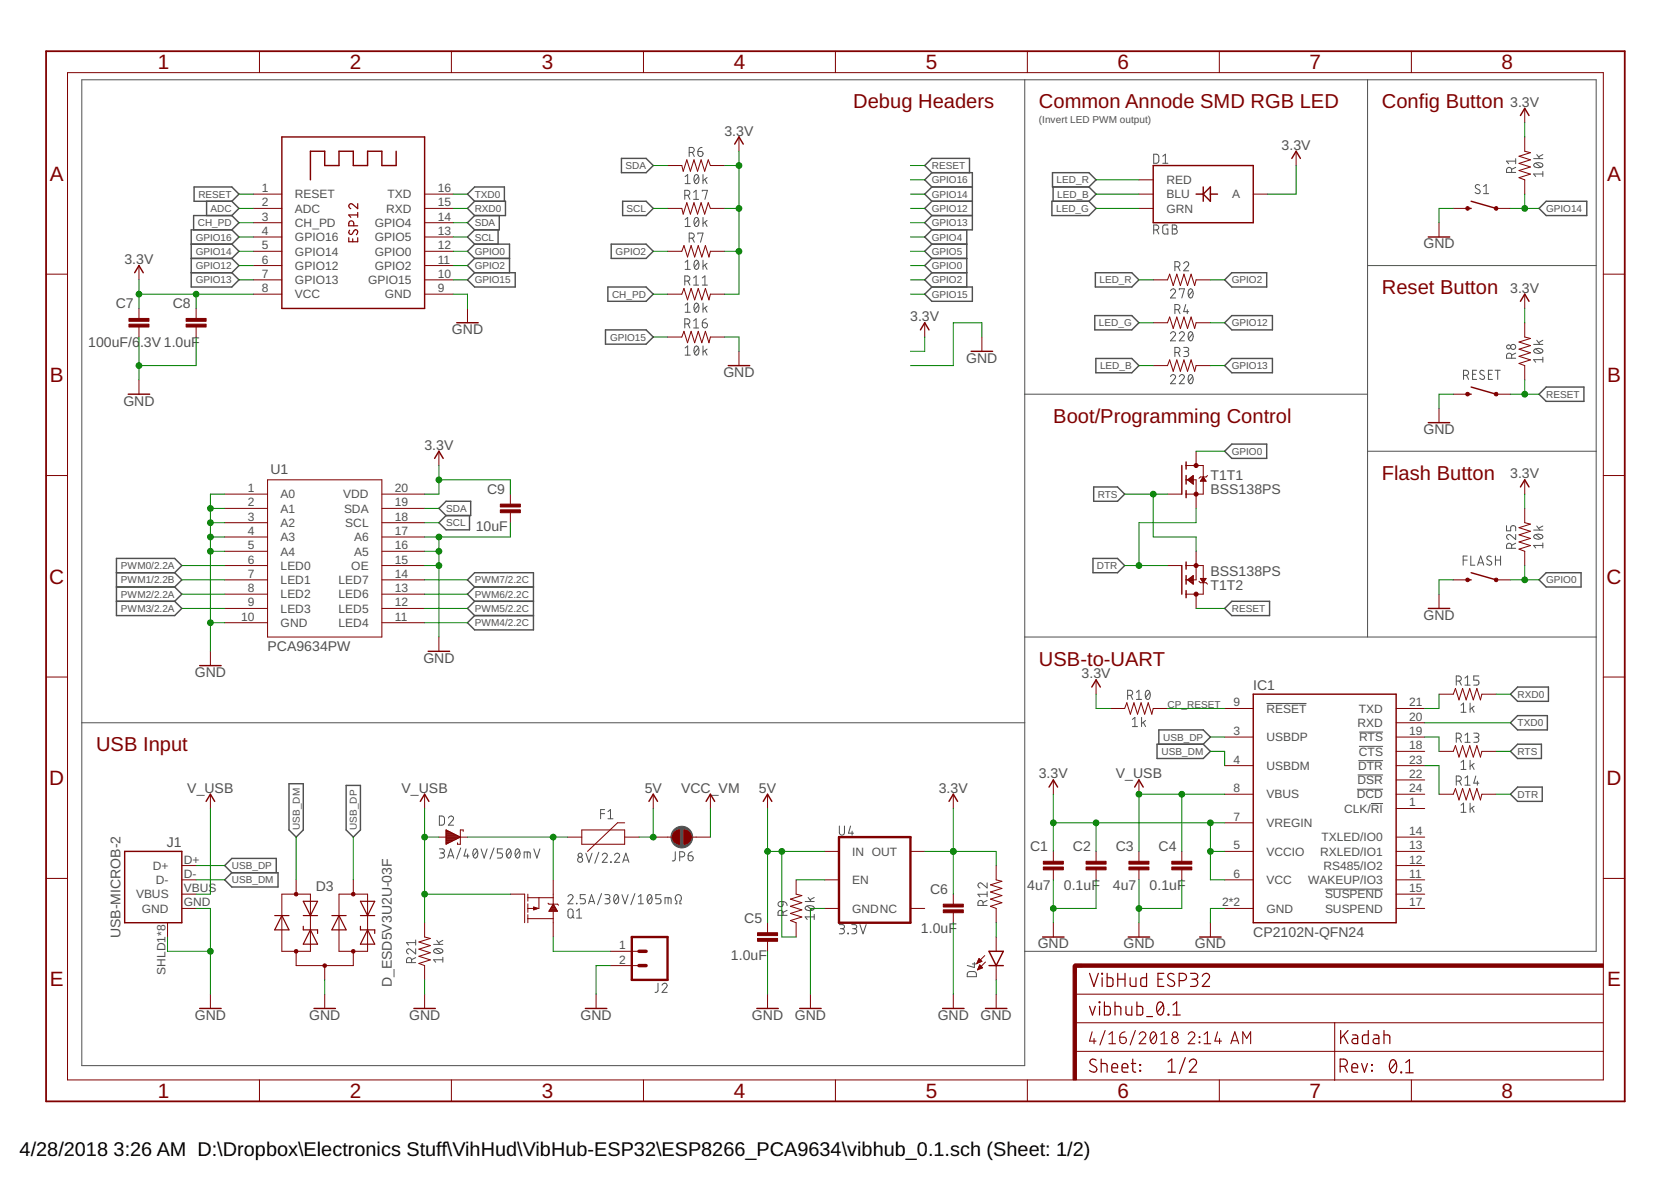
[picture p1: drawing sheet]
<svg xmlns="http://www.w3.org/2000/svg" width="297mm" height="210mm" viewBox="0 0 297 210" stroke-linecap="round" stroke-linejoin="round" font-family="sans-serif">
<defs><g id="words">
<g font-size="3.7" fill="#800000">
<text x="28" y="12.3">1</text>
<text x="62.2" y="12.3">2</text>
<text x="96.3" y="12.3">3</text>
<text x="130.4" y="12.3">4</text>
<text x="164.5" y="12.3">5</text>
<text x="198.7" y="12.3">6</text>
<text x="232.8" y="12.3">7</text>
<text x="266.9" y="12.3">8</text>
<text x="8.9" y="32.1">A</text>
<text x="285.7" y="32.1">A</text>
<text x="8.9" y="67.9">B</text>
<text x="285.7" y="67.9">B</text>
<text x="8.8" y="103.7">C</text>
<text x="285.6" y="103.7">C</text>
<text x="8.8" y="139.5">D</text>
<text x="285.6" y="139.5">D</text>
<text x="8.9" y="175.3">E</text>
<text x="285.7" y="175.3">E</text>
<text x="28" y="195.1">1</text>
<text x="62.2" y="195.1">2</text>
<text x="96.3" y="195.1">3</text>
<text x="130.4" y="195.1">4</text>
<text x="164.5" y="195.1">5</text>
<text x="198.7" y="195.1">6</text>
<text x="232.8" y="195.1">7</text>
<text x="266.9" y="195.1">8</text>
</g>
<g font-size="3.6" fill="#800000">
<text x="151.7" y="19.3">Debug Headers</text>
<text x="184.7" y="19.3">Common Annode SMD RGB LED</text>
<text x="245.6" y="19.3">Config Button</text>
<text x="245.6" y="52.3">Reset Button</text>
<text x="187.2" y="75.1">Boot/Programming Control</text>
<text x="245.6" y="85.3">Flash Button</text>
<text x="184.7" y="118.3">USB-to-UART</text>
<text x="17.1" y="133.5">USB Input</text>
</g>
<g font-size="3.5">
<text x="3.5" y="205.4">4/28/2018</text>
<text x="20.2" y="205.4">3:26 AM D:\Dropbox\Electronics Stuff\VihHud\VibHub-ESP32\ESP8266_PCA9634\vibhub_0.1.sch (Sheet: 1/2)</text>
</g>
<g font-size="2.5" fill="#505050">
<text x="268.5" y="19">3.3V</text>
<text x="128.8" y="24.1">3.3V</text>
<text x="227.8" y="26.6">3.3V</text>
<text x="22.1" y="46.9">3.3V</text>
<text x="253" y="44.2">GND</text>
<text x="268.5" y="52">3.3V</text>
<text x="20.6" y="54.8">C7</text>
<text x="30.7" y="54.8">C8</text>
<text x="80.3" y="59.4">GND</text>
<text x="161.8" y="57.1">3.3V</text>
<text x="15.7" y="61.7">100uF/6</text>
<text x="24.9" y="61.7">.3V 1.0uF</text>
<text x="171.8" y="64.5">GND</text>
<text x="128.6" y="67">GND</text>
<text x="21.9" y="72.1">GND</text>
<text x="253" y="77.2">GND</text>
<text x="75.4" y="80">3.3V</text>
<text x="48.1" y="84.3">U1</text>
<text x="86.6" y="87.8">C9</text>
<text x="215.2" y="87.8">BSS138PS</text>
<text x="215.2" y="85.3">T1T1</text>
<text x="268.5" y="85">3.3V</text>
<text x="84.6" y="94.4">10uF</text>
<text x="215.2" y="102.3">BSS138PS</text>
<text x="215.2" y="104.8">T1T2</text>
<text x="253" y="110.2">GND</text>
<text x="47.6" y="115.8">PCA9634PW</text>
<text x="75.3" y="117.8">GND</text>
<text x="34.6" y="120.3">GND</text>
<text x="192.3" y="120.6">3.3V</text>
<text x="222.8" y="122.6">IC1</text>
<text x="33.3" y="140.9">V_USB</text>
<text x="71.4" y="140.9">V_USB</text>
<text x="114.6" y="140.9">5V</text>
<text x="121.1" y="140.9">VCC_VM</text>
<text x="134.9" y="140.9">5V</text>
<text x="166.9" y="140.9">3.3V</text>
<text x="184.6" y="138.4">3.3V</text>
<text x="198.4" y="138.4">V_USB</text>
<text x="29.7" y="150.5">J1</text>
<text x="183.1" y="151.3">C1</text>
<text x="190.7" y="151.3">C2</text>
<text x="198.3" y="151.3">C3</text>
<text x="206" y="151.3">C4</text>
<text x="56.1" y="158.4">D3</text>
<text x="165.3" y="158.9">C6</text>
<text x="182.6" y="158.2">4u7</text>
<text x="189.1" y="158.2">0.1uF</text>
<text x="197.8" y="158.2">4u7</text>
<text x="204.4" y="158.2">0.1uF</text>
<text x="21.4" y="166.7" transform="rotate(-90 21.4 166.7)">USB-MICROB-2</text>
<text x="132.3" y="164">C5</text>
<text x="163.7" y="165.8">1.0uF</text>
<text x="222.8" y="166.5">CP2102N-QFN24</text>
<text x="129.9" y="170.6">1.0uF</text>
<text x="184.5" y="168.6">GND</text>
<text x="199.7" y="168.6">GND</text>
<text x="212.4" y="168.6">GND</text>
<text x="69.6" y="175.5" transform="rotate(-90 69.6 175.5)">D_ESD5V3U2U-03F</text>
<text x="34.6" y="181.3">GND</text>
<text x="54.9" y="181.3">GND</text>
<text x="72.7" y="181.3">GND</text>
<text x="103.2" y="181.3">GND</text>
<text x="133.7" y="181.3">GND</text>
<text x="141.3" y="181.3">GND</text>
<text x="166.7" y="181.3">GND</text>
<text x="174.3" y="181.3">GND</text>
</g>
<g font-size="2.1" fill="#505050">
<text x="46.6" y="34.1">1</text>
<text x="52.4" y="35.3">RESET</text>
<text x="68.9" y="35.3">TXD</text>
<text x="77.8" y="34.1">16</text>
<text x="207.3" y="35.3">BLU</text>
<text x="207.3" y="32.7">RED</text>
<text x="219" y="35.3">A</text>
<text x="46.6" y="36.7">2</text>
<text x="46.6" y="39.2">3</text>
<text x="46.6" y="41.8">4</text>
<text x="52.4" y="37.8">ADC</text>
<text x="52.4" y="40.3">CH_PD</text>
<text x="66.6" y="40.3">GPIO4</text>
<text x="68.6" y="37.8">RXD</text>
<text x="77.8" y="41.8">13</text>
<text x="77.8" y="39.2">14</text>
<text x="77.8" y="36.7">15</text>
<text x="207.3" y="37.8">GRN</text>
<text x="46.6" y="44.3">5</text>
<text x="46.6" y="46.8">6</text>
<text x="52.4" y="42.9">GPIO16</text>
<text x="52.4" y="45.4">GPIO14</text>
<text x="52.4" y="48">GPIO12</text>
<text x="66.6" y="48">GPIO2</text>
<text x="66.6" y="45.4">GPIO0</text>
<text x="66.6" y="42.9">GPIO5</text>
<text x="77.8" y="46.8">11</text>
<text x="77.8" y="44.3">12</text>
<text x="46.6" y="49.4">7</text>
<text x="46.6" y="51.9">8</text>
<text x="52.4" y="50.5">GPIO13</text>
<text x="52.4" y="53">VCC</text>
<text x="65.4" y="50.5">GPIO15</text>
<text x="68.4" y="53">GND</text>
<text x="77.8" y="51.9">9</text>
<text x="77.8" y="49.4">10</text>
<text x="44" y="87.5">1</text>
<text x="49.9" y="88.6">A0</text>
<text x="61" y="88.6">VDD</text>
<text x="70.2" y="87.5">20</text>
<text x="44" y="90">2</text>
<text x="44" y="92.6">3</text>
<text x="44" y="95.1">4</text>
<text x="49.9" y="91.1">A1</text>
<text x="49.9" y="93.7">A2</text>
<text x="61.2" y="91.1">SDA</text>
<text x="61.4" y="93.7">SCL</text>
<text x="70.2" y="95.1">17</text>
<text x="70.2" y="92.6">18</text>
<text x="70.2" y="90">19</text>
<text x="44" y="97.6">5</text>
<text x="44" y="100.2">6</text>
<text x="49.9" y="96.2">A3</text>
<text x="49.9" y="98.7">A4</text>
<text x="49.9" y="101.3">LED0</text>
<text x="62.4" y="101.3">OE</text>
<text x="62.9" y="98.7">A5</text>
<text x="62.9" y="96.2">A6</text>
<text x="70.2" y="100.2">15</text>
<text x="70.2" y="97.6">16</text>
<text x="44" y="102.7">7</text>
<text x="44" y="105.2">8</text>
<text x="44" y="107.8">9</text>
<text x="49.9" y="103.8">LED1</text>
<text x="49.9" y="106.4">LED2</text>
<text x="60.2" y="106.4">LED6</text>
<text x="60.2" y="103.8">LED7</text>
<text x="70.2" y="107.8">12</text>
<text x="70.2" y="105.2">13</text>
<text x="70.2" y="102.7">14</text>
<text x="42.8" y="110.3">10</text>
<text x="49.9" y="108.9">LED3</text>
<text x="49.9" y="111.4">GND</text>
<text x="60.2" y="111.4">LED4</text>
<text x="60.2" y="108.9">LED5</text>
<text x="70.2" y="110.3">11</text>
<text x="219.3" y="125.6">9</text>
<text x="250.5" y="125.6">21</text>
<text x="219.3" y="130.6">3</text>
<text x="225.1" y="131.8">USBDP</text>
<text x="225.1" y="126.7">RESET</text>
<text x="241.3" y="129.2">RXD</text>
<text x="241.6" y="126.7">TXD</text>
<text x="241.6" y="131.8">RTS</text>
<text x="250.5" y="128.1">20</text>
<text x="250.5" y="130.6">19</text>
<text x="219.3" y="135.7">4</text>
<text x="225.1" y="136.8">USBDM</text>
<text x="241.4" y="136.8">DTR</text>
<text x="241.6" y="134.3">CTS</text>
<text x="250.5" y="133.2">18</text>
<text x="250.5" y="135.7">23</text>
<text x="219.3" y="140.8">8</text>
<text x="225.1" y="141.9">VBUS</text>
<text x="241.2" y="141.9">DCD</text>
<text x="241.3" y="139.4">DSR</text>
<text x="250.5" y="138.3">22</text>
<text x="250.5" y="140.8">24</text>
<text x="250.5" y="143.3">1</text>
<text x="219.3" y="145.9">7</text>
<text x="225.1" y="147">VREGIN</text>
<text x="234.9" y="149.5">TXLED/IO0</text>
<text x="239" y="144.5">CLK/RI</text>
<text x="250.5" y="148.4">14</text>
<text x="27.2" y="154.6">D+</text>
<text x="32.7" y="153.5">D+</text>
<text x="151.5" y="152.1">IN OUT</text>
<text x="219.3" y="151">5</text>
<text x="225.1" y="152.1">VCCIO</text>
<text x="234.7" y="152.1">RXLED/IO1</text>
<text x="235.3" y="154.6">RS485/IO2</text>
<text x="250.5" y="151">13</text>
<text x="250.5" y="153.5">12</text>
<text x="24.2" y="159.7">VBUS</text>
<text x="27.7" y="157.2">D-</text>
<text x="32.7" y="156">D-</text>
<text x="32.7" y="158.6">VBUS</text>
<text x="32.7" y="161.1">GND</text>
<text x="151.5" y="157.2">EN</text>
<text x="217.3" y="161.1">2*2</text>
<text x="219.3" y="156">6</text>
<text x="225.1" y="157.2">VCC</text>
<text x="232.5" y="157.2">WAKEUP/IO3</text>
<text x="235.5" y="159.7">SUSPEND</text>
<text x="250.5" y="156">11</text>
<text x="250.5" y="158.6">15</text>
<text x="250.5" y="161.1">17</text>
<text x="25.2" y="162.2">GND</text>
<text x="151.5" y="162.2">GNDNC</text>
<text x="225.1" y="162.2">GND</text>
<text x="235.5" y="162.2">SUSPEND</text>
<text x="29.4" y="173.3" transform="rotate(-90 29.4 173.3)">SHLD1*8</text>
<text x="110.1" y="168.7">1</text>
<text x="110.1" y="171.3">2</text>
</g>
<g font-size="1.8" fill="#505050">
<text x="184.7" y="21.8">(Invert LED PWM output)</text>
<text x="35.3" y="35.1">RESET</text>
<text x="84.4" y="35.1">TXD0</text>
<text x="111.2" y="30.1">SDA</text>
<text x="165.6" y="30.1">RESET</text>
<text x="165.6" y="32.6">GPIO16</text>
<text x="165.6" y="35.1">GPIO14</text>
<text x="187.8" y="32.6">LED_R</text>
<text x="187.9" y="35.1">LED_B</text>
<text x="35.2" y="40.2">CH_PD</text>
<text x="37.4" y="37.7">ADC</text>
<text x="84.4" y="37.7">RXD0</text>
<text x="84.4" y="40.2">SDA</text>
<text x="111.4" y="37.7">SCL</text>
<text x="165.6" y="37.7">GPIO12</text>
<text x="165.6" y="40.2">GPIO13</text>
<text x="187.7" y="37.7">LED_G</text>
<text x="274.8" y="37.7">GPIO14</text>
<text x="34.8" y="42.8">GPIO16</text>
<text x="34.8" y="45.3">GPIO14</text>
<text x="34.8" y="47.8">GPIO12</text>
<text x="84.4" y="45.3">GPIO0</text>
<text x="84.4" y="47.8">GPIO2</text>
<text x="84.4" y="42.8">SCL</text>
<text x="109.4" y="45.3">GPIO2</text>
<text x="165.6" y="42.8">GPIO4</text>
<text x="165.6" y="45.3">GPIO5</text>
<text x="165.6" y="47.8">GPIO0</text>
<text x="34.8" y="50.4">GPIO13</text>
<text x="84.4" y="50.4">GPIO15</text>
<text x="108.8" y="52.9">CH_PD</text>
<text x="165.6" y="50.4">GPIO2</text>
<text x="165.6" y="52.9">GPIO15</text>
<text x="195.4" y="50.4">LED_R</text>
<text x="219" y="50.4">GPIO2</text>
<text x="195.4" y="58">LED_G</text>
<text x="219" y="58">GPIO12</text>
<text x="108.4" y="60.5">GPIO15</text>
<text x="195.5" y="65.6">LED_B</text>
<text x="219" y="65.6">GPIO13</text>
<text x="274.8" y="70.7">RESET</text>
<text x="219" y="80.8">GPIO0</text>
<text x="195.1" y="88.5">RTS</text>
<text x="79.3" y="91">SDA</text>
<text x="79.3" y="93.5">SCL</text>
<text x="21.5" y="101.2">PWM0/2.2A</text>
<text x="195" y="101.2">DTR</text>
<text x="21.5" y="103.7">PWM1/2.2B</text>
<text x="21.5" y="106.2">PWM2/2.2A</text>
<text x="84.4" y="106.2">PWM6/2.2C</text>
<text x="84.4" y="103.7">PWM7/2.2C</text>
<text x="274.8" y="103.7">GPIO0</text>
<text x="21.5" y="108.8">PWM3/2.2A</text>
<text x="84.4" y="111.3">PWM4/2.2C</text>
<text x="84.4" y="108.8">PWM5/2.2C</text>
<text x="219" y="108.8">RESET</text>
<text x="207.5" y="125.9">CP_RESET</text>
<text x="269.8" y="124">RXD0</text>
<text x="206.8" y="131.6">USB_DP</text>
<text x="269.8" y="129.1">TXD0</text>
<text x="206.5" y="134.2">USB_DM</text>
<text x="269.8" y="134.2">RTS</text>
<text x="269.8" y="141.8">DTR</text>
<text x="53.3" y="147.5" transform="rotate(-90 53.3 147.5)">USB_DM</text>
<text x="63.4" y="147.5" transform="rotate(-90 63.4 147.5)">USB_DP</text>
<text x="41.2" y="154.5">USB_DP</text>
<text x="41.2" y="157">USB_DM</text>
</g>
</g></defs>
<g fill="none" stroke="#505050" stroke-width=".18">
<path d="M182.2 14.2v175.2h-167.7v-175.2h269.2v154.9h-101.5M243.1 14.2v99M121.7 34.7h.5a.44 .44 0 0 0 .4-.4 .44 .44 0 0 0-.4-.5h-.5v1.6M121.8 31.4l.4-.4v1.6M121.8 39l.4-.3v1.6M121.8 32.6h.9M122.3 34.7l.3 .7M122.5 27.1h.5a.44 .44 0 0 0 .4-.5 .44 .44 0 0 0-.4-.4h-.5v1.6M123.1 27.1l.3 .7M123.3 34.2l.4-.4v1.6M123.3 35.4h.9M123.5 31.1l.3-.1a.95 .95 0 0 1 0 1.6 1 1 0 0 1-.3-1.5z"/>
<path d="M123.5 38.8l.3-.1a.95 .95 0 0 1 0 1.6 1 1 0 0 1-.3-1.5zM124.1 26.9h.5a.45 .45 0 0 1 .4 .5 .45 .45 0 0 1-.5 .4 .45 .45 0 0 1-.4-.4zM124.2 31.4l-.8 .9M124.2 39l-.8 .9M124.8 26.2a.73 .73 0 0 0-.7 .7M124.8 34v-.2h1l-.5 1.6M125 31v1.6M125 38.7v1.6M125.3 31.9l.4 .7M125.3 39.5l.4 .8M125.7 31.6l-.7 .5M125.7 39.2l-.7 .5"/>
<path d="M205.1 27.4l.7 .1a1.3 1.3 0 0 1 .2 1.2l-.3 .3h-.6zM206.7 29h.9M206.7 27.8l.5-.4v1.6M207.6 40h-.7l-.2 .2v1l.2 .4h.7v-.9h-.3M208.4 40h.4a.36 .36 0 0 1 .4 .3 .36 .36 0 0 1-.4 .4 .44 .44 0 0 1 .5 .4 .44 .44 0 0 1-.5 .5h-.4zM263 32.9a.41 .41 0 0 0-.6-.1 .41 .41 0 0 0-.1 .6l.6 .3a.41 .41 0 0 1 .1 .7 .41 .41 0 0 1-.6-.1l-.2-.1M263.7 33.2l.5-.4v1.6M263.7 34.4h.9M268.7 30.6v-.4a.46 .46 0 0 0-.4-.5 .46 .46 0 0 0-.5 .5v.4h1.6M269.4 29.7l-.7 .4M269.4 28.6h-1.6l.4 .5M269.4 28.2v.9"/>
<path d="M272.6 28.2h1.7M272.8 29.1a1 1 0 0 1 1.5 .3 .97 .97 0 0 1-1.7 0zM273 29l.9 .7M273.2 27.5l.5 .7M274.3 30.9h-1.7l.4 .5M274.3 30.5v.9M274.3 27.5l-.8 .4M121.7 50h.5a.46 .46 0 0 0 .4-.5 .46 .46 0 0 0-.4-.5h-.5v1.7M121.7 57.6h.5a.46 .46 0 0 0 .4-.5 .46 .46 0 0 0-.4-.4h-.5v1.6M121.8 46.6l.4-.4v1.7M121.8 54.2l.4-.3v1.6M121.8 47.9h.9"/>
<path d="M121.8 55.5h.9M121.8 40.3h.9M122.3 50l.3 .7M122.3 57.6l.3 .7M122.5 42.3h.5a.46 .46 0 0 0 .4-.4 .46 .46 0 0 0-.4-.5h-.5v1.7M123.1 42.3l.3 .8M123.3 49.4l.4-.4v1.7M123.3 57l.4-.3v1.6M123.3 50.7h.9M123.3 58.3h.9M123.5 46.4l.3-.2a.97 .97 0 0 1 0 1.7 1 1 0 0 1-.3-1.5zM123.5 54l.3-.1a.97 .97 0 0 1 0 1.6 1.02 1.02 0 0 1-.3-1.5z"/>
<path d="M124.1 41.6v-.2h.9l-.5 1.7M124.2 46.6l-.8 .9M124.2 54.2l-.8 .9M124.8 57.4h.6a.45 .45 0 0 1 .3 .5 .45 .45 0 0 1-.4 .4 .45 .45 0 0 1-.5-.5zM124.8 50.7h1M124.8 49.4l.5-.4v1.7M125 46.2v1.7M125 53.9v1.6M125.3 47.1l.4 .8M125.3 54.7l.4 .8M125.6 56.7a.74 .74 0 0 0-.8 .7M125.7 46.8l-.7 .5"/>
<path d="M125.7 54.4l-.7 .6M205.1 40.9h.4a.44 .44 0 0 0 .5-.5 .44 .44 0 0 0-.5-.4h-.4v1.6M205.6 40.9l.4 .7M208.1 51.7a.44 .44 0 0 1 .6-.3 .44 .44 0 0 1 .1 .6l-.7 1h.9M208.1 59.3a.44 .44 0 0 1 .6-.3 .44 .44 0 0 1 .1 .7l-.7 .9h.9M208.4 40.7h.4M208.9 47.4h.4a.46 .46 0 0 0 .5-.4 .46 .46 0 0 0-.5-.5h-.4v1.6M208.9 55h.4a.46 .46 0 0 0 .5-.4 .46 .46 0 0 0-.5-.5h-.4v1.7M209.4 47.4l.4 .7M209.4 55l.4 .8M209.6 59.3a.44 .44 0 0 1 .7-.3 .44 .44 0 0 1 .1 .7l-.8 .9h.9M209.6 51.5v-.2h.9l-.4 1.7"/>
<path d="M210.4 46.9a.45 .45 0 0 1 .7-.4 .45 .45 0 0 1 .1 .7l-.8 .9h.9M210.8 54.1l-.4 1.3h.9M211.1 55v.8M211.4 51.4l.2-.1a.95 .95 0 0 1 0 1.7 1 1 0 0 1-.2-1.6zM211.4 59.1l.2-.2a.95 .95 0 0 1 0 1.7 1 1 0 0 1-.2-1.5zM212 51.7l-.7 .9M212 59.3l-.7 .9M243.1 47.2h40.6M121.8 61.8l.4-.3v1.6M121.8 63.1h.9M123.5 61.6l.3-.1a.97 .97 0 0 1 0 1.6 1.02 1.02 0 0 1-.3-1.5zM124.2 61.8l-.8 1"/>
<path d="M125 61.5v1.6M125.3 62.4l.4 .7M125.7 62l-.7 .6M182.2 70.1h60.9M208.1 66.9a.44 .44 0 0 1 .6-.3 .44 .44 0 0 1 .1 .7l-.7 .9h.9M208.9 62.7h.4a.46 .46 0 0 0 .5-.5 .46 .46 0 0 0-.5-.5h-.4v1.7M209.4 62.7l.4 .7M209.6 66.9a.44 .44 0 0 1 .7-.3 .44 .44 0 0 1 .1 .7l-.8 .9h.9M210.4 61.7h.5a.36 .36 0 0 1 .4 .4 .36 .36 0 0 1-.4 .4h-.3M210.9 62.5a.46 .46 0 0 1 .4 .4 .46 .46 0 0 1-.4 .5h-.5M211.4 66.7l.2-.1a.95 .95 0 0 1 0 1.6 1 1 0 0 1-.2-1.5zM212 66.9l-.7 .9"/>
<path d="M260.2 66.7h.4a.46 .46 0 0 0 .5-.4 .46 .46 0 0 0-.5-.5h-.4v1.6M260.7 66.7l.4 .7M261.8 66.5h.5M262.5 65.8h-.7v1.6h.7M263.8 66l-.2-.2a.38 .38 0 0 0-.5 .2 .38 .38 0 0 0 .1 .5l.5 .3a.41 .41 0 0 1 .1 .6 .41 .41 0 0 1-.6-.1l-.2-.1M264.6 66.5h.5M265.3 65.8h-.7v1.6h.7M265.8 65.8h.9M266.2 65.8v1.6M268.7 63.7v-.5a.46 .46 0 0 0-.4-.4 .46 .46 0 0 0-.5 .4v.5h1.6M269.4 62.8l-.7 .3M272.6 61.2h1.7"/>
<path d="M272.8 62.1a1 1 0 0 1 1.5 .3 .97 .97 0 0 1-1.7 0zM273 62l.9 .7M273.2 60.5l.5 .7M274.3 63.5v.9M274.3 63.9h-1.7l.4 .5M274.3 60.5l-.8 .4M243.1 80.2h40.6M260.1 99.5h.7M260.8 98.8h-.7v1.7M261.5 98.8v1.7h.7M265.1 99a.41 .41 0 0 0-.6-.1 .41 .41 0 0 0-.1 .5l.6 .4a.37 .37 0 0 1 .1 .5 .37 .37 0 0 1-.5 .1l-.3-.2M265.8 99.5h.9"/>
<path d="M265.8 98.8v1.7M266.7 98.8v1.7M267.8 93.4v.9h.7v-.5a.45 .45 0 0 1 .5-.4 .45 .45 0 0 1 .4 .4v.5M268.7 97.5v-.5a.46 .46 0 0 0-.4-.5 .46 .46 0 0 0-.5 .5v.5h1.6M269.4 95v.9l-.9-.8a.45 .45 0 0 0-.7 .2 .45 .45 0 0 0 .4 .6M269.4 96.5l-.7 .4M272.6 94.2h1.7M272.8 95.1a1.02 1.02 0 0 1 1.5 .3 .95 .95 0 0 1-1.7 0zM273 95l.9 .7M273.2 93.5l.5 .7M274.3 96.5v.9M274.3 96.9h-1.7l.4 .5"/>
<path d="M274.3 93.5l-.8 .4M182.2 113.2h101.5M262.7 100.5l.5-1.7 .6 1.7M262.8 100h.8M14.5 128.5h167.7M200.4 123.6h.5a.46 .46 0 0 0 .5-.5 .46 .46 0 0 0-.5-.4h-.5v1.6M201 123.6l.4 .7M201.3 127.9l.4-.4v1.6M201.3 129.1h.9M202 123.1l.5-.4v1.6M202 124.3h.9M202.9 127.5v1.6"/>
<path d="M203.2 128.4l.4 .7M203.6 128.1l-.7 .5M203.8 122.8l.2-.1a.97 .97 0 0 1 0 1.6 1 1 0 0 1-.2-1.5zM204.4 123.1l-.7 .9M225.1 125h7.1M241.3 137.7h4.6M241.4 135.2h4.5M241.6 132.7h4.3M241.6 130.1h4.3M258.9 121.1h.4a.46 .46 0 0 0 .5-.5 .46 .46 0 0 0-.5-.5h-.4v1.7M258.9 131.2h.4a.46 .46 0 0 0 .5-.4 .46 .46 0 0 0-.5-.5h-.4v1.6M258.9 138.8h.4a.46 .46 0 0 0 .5-.4 .46 .46 0 0 0-.5-.5h-.4v1.7"/>
<path d="M259.4 121.1l.4 .7M259.4 131.2l.4 .7M259.4 138.8l.4 .8M259.7 125.3l.5-.3v1.6M259.7 135.5l.5-.4v1.7M259.7 126.6h.9M259.7 136.8h.9M260.4 120.5l.5-.4v1.7M260.4 130.7l.5-.4v1.6M260.4 138.3l.5-.4v1.7M260.4 121.8h.9M260.4 131.9h.9"/>
<path d="M260.4 139.6h.9M261.3 125v1.6M261.3 135.1v1.7M261.6 125.8l.4 .8M261.6 136l.4 .8M262 130.3h.5a.36 .36 0 0 1 .4 .4 .36 .36 0 0 1-.4 .3h-.3M262 125.5l-.7 .6M262 135.7l-.7 .5M262.3 137.9l-.3 1.3h.9M262.4 131a.46 .46 0 0 1 .5 .5 .46 .46 0 0 1-.5 .4h-.4M262.6 138.8v.8M262.9 120.1h-.9v.8h.5a.45 .45 0 0 1 .4 .4 .45 .45 0 0 1-.4 .5h-.5"/>
<path d="M78.1 150.9h.6a.36 .36 0 0 1 .3 .3 .36 .36 0 0 1-.3 .4h-.4M78.1 145h.4a.47 .47 0 0 1 .5 .5v.7l-.1 .3-.8 .2zM78.5 151.6a.46 .46 0 0 1 .5 .5 .46 .46 0 0 1-.5 .4h-.4M79.6 152.5l.5-1.6 .6 1.6M79.7 145.4a.45 .45 0 0 1 .6-.3 .45 .45 0 0 1 .2 .7l-.8 .9h.9M79.7 152.1h.8M81.9 150.7l-.7 2M82.8 150.9l-.3 1.2h.9M83.1 151.8v.7M84.2 151l.3-.1a.97 .97 0 0 1 0 1.6 1.02 1.02 0 0 1-.3-1.5zM84.9 151.2l-.8 .9M85.5 150.9l.6 1.6 .5-1.6"/>
<path d="M87.8 150.7l-.7 2M89.3 150.9h-.9v.7h.6a.46 .46 0 0 1 .3 .5 .46 .46 0 0 1-.3 .4h-.6M90.2 151l.2-.1a.97 .97 0 0 1 0 1.6 1.02 1.02 0 0 1-.2-1.5zM90.8 151.2l-.7 .9M91.8 151l.2-.1a.95 .95 0 0 1 0 1.6 1.04 1.04 0 0 1-.2-1.5zM92.4 151.2l-.8 .9M93.2 152.5v-1.1l1 .1 .1 1M93.7 151.4v1.1M94.9 150.9l.5 1.6 .6-1.6M101 159.4a.44 .44 0 0 1 .6-.4 .44 .44 0 0 1 .1 .7l-.7 .9h.9M104.1 159h-1v.7h.6a.46 .46 0 0 1 .4 .5 .46 .46 0 0 1-.4 .4h-.6M104.1 151.6l.6 1.7 .5-1.7"/>
<path d="M106.4 151.5l-.7 1.9M106.8 144.6h.7M106.9 158.8l-.7 2M107.1 152a.44 .44 0 0 1 .6-.3 .44 .44 0 0 1 .1 .7l-.7 .9h.8M107.5 143.9h-.7v1.6M107.5 159h.6a.36 .36 0 0 1 .3 .4 .36 .36 0 0 1-.3 .3h-.4M108 159.7a.46 .46 0 0 1 .4 .5 .46 .46 0 0 1-.4 .4h-.5M108.1 144.3l.4-.4v1.6M108.1 145.5h.9M108.5 153.2l.1 .1zM109.2 152a.44 .44 0 0 1 .7-.3 .44 .44 0 0 1 .1 .7l-.8 .9h1M109.3 159.1l.2-.1a.97 .97 0 0 1 0 1.6 1 1 0 0 1-.2-1.5z"/>
<path d="M109.9 159.4l-.7 .9M110.6 159l.5 1.6 .6-1.6M110.7 153.3l.6-1.7 .5 1.7M110.8 152.9h.9M112.9 158.8l-.8 2M113.5 159.4l.4-.4v1.6M115.2 159.1l.3-.1a.97 .97 0 0 1 0 1.6 1.02 1.02 0 0 1-.3-1.5zM115.8 159.4l-.7 .9M117.5 159h-.9v.7h.5a.46 .46 0 0 1 .4 .5 .46 .46 0 0 1-.4 .4h-.5M118.8 159.6v1M120 151.4v1.4l-.2 .2h-.3M120.8 152.3h.5a.46 .46 0 0 0 .4-.5 .46 .46 0 0 0-.4-.4h-.5v1.6"/>
<path d="M122.3 152.1h.6a.45 .45 0 0 1 .3 .5 .45 .45 0 0 1-.4 .4 .45 .45 0 0 1-.5-.4zM123 151.4h-.2a.68 .68 0 0 0-.5 .7M143.7 159.5l.5 .7M144.7 159.5l-.7 .4M149.2 146.8v1.2a.46 .46 0 0 0 .5 .4 .46 .46 0 0 0 .4-.4v-1.2M151.2 146.8l-.4 1.3h.9M151.5 147.7v.7M175.5 156.9v.9l-.9-.7a.44 .44 0 0 0-.7 .1 .44 .44 0 0 0 .3 .6M175.5 158.9h-1.7l.4 .5M175.5 158.5v.9M235.5 158h10.4M241.2 140.3h4.7"/>
<path d="M243.7 142.8h2.2M259.7 143.1l.5-.4v1.7M259.7 144.4h.9M261.3 142.7v1.7M261.6 143.6l.4 .8M262 143.3l-.7 .5M73.2 171.1v-.5a.46 .46 0 0 0-.5-.4 .46 .46 0 0 0-.4 .4v.5h1.6M73.9 168.6v.9l-.9-.7a.44 .44 0 0 0-.7 .1 .44 .44 0 0 0 .3 .6M73.9 170.2l-.7 .4M73.9 167.1v.9M73.9 167.5h-1.6l.3 .5M77.1 167.9h1.6"/>
<path d="M77.2 168.8a1.04 1.04 0 0 1 1.5 .2 .95 .95 0 0 1-1.6 0zM77.4 168.7l1 .7M77.6 167.1l.6 .8M78.7 170.6h-1.6l.3 .4M78.7 170.1v.9M78.7 167.1l-.7 .4M101.1 161.7l.3-.2 .3 .2a1.33 1.33 0 0 1 .1 1.2l-.4 .3a.44 .44 0 0 1-.4-.5zM101.7 162.8l.3 .4M102.5 160.5l.1 .1zM102.5 161.9l.5-.4v1.7M102.5 163.2h.9M104.6 160.6l.6-1.6 .5 1.6"/>
<path d="M104.8 160.2h.8M113.5 160.6h.9M117 174.8l-.1 1.3-.1 .2-.4 .1M117.7 175.1a.44 .44 0 0 1 .6-.3 .44 .44 0 0 1 .1 .7l-.7 .9h.9M118.2 160.6v-1h1l.1 1M120 160.6h.3v-.4a.61 .61 0 0 1-.2-1 .61 .61 0 0 1 1 0 .61 .61 0 0 1-.2 1v.4h.2M138.4 160.4l.8-.2v.6a.45 .45 0 0 1-.7 .3 .45 .45 0 0 1-.1-.7zM139.2 162.7v-.5a.44 .44 0 0 0-.5-.4 .44 .44 0 0 0-.4 .4v.5h1.6M139.2 160.2l.2 .1a.68 .68 0 0 1 .5 .7M139.9 161.8l-.7 .4M143.1 160.2h1.6M143.2 161.2a1.02 1.02 0 0 1 1.5 .2 .93 .93 0 0 1-1.6 0z"/>
<path d="M143.5 161l.9 .8M144.7 163h-1.6l.4 .4M144.7 162.5v.9M149.2 164.3h.6a.36 .36 0 0 1 .3 .4 .36 .36 0 0 1-.3 .4h-.4M149.7 165.1a.46 .46 0 0 1 .4 .4 .46 .46 0 0 1-.4 .5h-.5M150.7 165.9l.1 .1zM151.4 164.3h.5a.36 .36 0 0 1 .4 .4 .36 .36 0 0 1-.4 .4h-.3M151.8 165.1a.46 .46 0 0 1 .5 .4 .46 .46 0 0 1-.5 .5h-.4M152.9 164.3l.5 1.7 .6-1.7M172.1 172.8l.1-.1a1.49 1.49 0 0 1 1.2 .1l.2 .8h-1.7zM172.8 171.3h.8M173.2 171.1v.9l-1.3-.4"/>
<path d="M174.8 160.9v-.4a.46 .46 0 0 0-.5-.5 .46 .46 0 0 0-.5 .5v.4h1.7M175.5 160l-.7 .4"/>
<circle cx="268.2" cy="61.7" r=".36"/>
<circle cx="269" cy="61.7" r=".45"/>
<circle cx="103.1" cy="152.8" r=".45"/>
<circle cx="103.1" cy="152" r=".36"/>
</g>
<circle cx="121.2" cy="148.8" r="1.93" fill="#505050" stroke="#505050" stroke-width=".18"/>
<g fill="none" stroke="#505050" stroke-width=".25">
<path d="M34.5 33.2h6.7l1.3 1.3-1.3 1.3h-6.7zM36.7 35.8v2.5M41.2 38.3h-6.8v2.6M41.2 35.8l1.3 1.2-1.3 1.3M41.2 38.3l1.3 1.3-1.3 1.3M84.4 35.8l-1.3-1.3 1.3-1.3h5.3v2.6M84.4 35.8h5.5v2.5h-5.5M84.4 35.8l-1.3 1.2 1.3 1.3M84.4 38.3l-1.3 1.3 1.3 1.3M88.8 38.3v2.6h-4.4M110.5 28.2h4.4l1.2 1.2-1.2 1.3h-4.4zM110.7 35.8h4.2l1.2 1.2-1.2 1.3h-4.2z"/>
<path d="M165.7 33.2h7.1M165.7 30.7h7.1v10.2h-7.1M165.7 38.3h7.1M165.7 35.8h7.1M165.7 35.8l-1.3 1.2 1.3 1.3M165.7 30.7l-1.3-1.3 1.3-1.2h6.6v2.5M165.7 30.7l-1.3 1.3 1.3 1.2M165.7 33.2l-1.3 1.3 1.3 1.3M165.7 38.3l-1.3 1.3 1.3 1.3M187 35.8h6.6l1.2 1.2-1.2 1.3h-6.6zM187.1 30.7h6.5l1.2 1.3-1.2 1.2h-6.5zM187.2 33.2v2.6"/>
<path d="M193.6 33.2l1.2 1.3-1.2 1.3M273.6 37l1.2-1.2h7.3v2.5h-7.3zM34 48.5h7.2M34 43.4h7.2M34 45.9h7.2M41.2 40.9h-7.2v10.1h7.2l1.3-1.3-1.3-1.2M41.2 40.9l1.3 1.2-1.3 1.3M41.2 43.4l1.3 1.3-1.3 1.2M41.2 45.9l1.3 1.3-1.3 1.3M83.1 49.7l1.3-1.2h7.2v2.5h-7.2zM84.4 43.4h6.2v5.1M84.4 45.9h6.2"/>
<path d="M84.4 43.4l-1.3 1.3 1.3 1.2M84.4 45.9l-1.3 1.3 1.3 1.3M84.4 40.9l-1.3 1.2 1.3 1.3M88.5 40.9v2.5M107.6 58.6h7.3l1.2 1.3-1.2 1.3h-7.3zM108.1 51h6.8l1.2 1.3-1.2 1.3h-6.8zM108.6 43.4h6.3l1.2 1.3-1.2 1.2h-6.3zM165.7 51h7.1v2.6h-7.1l-1.3-1.3zM165.7 48.5h6.2M165.7 43.4h6.2M165.7 45.9h6.2M165.7 40.9l-1.3 1.2 1.3 1.3"/>
<path d="M165.7 43.4l-1.3 1.3 1.3 1.2M165.7 45.9l-1.3 1.3 1.3 1.3M165.7 48.5l-1.3 1.2 1.3 1.3M171.9 40.9v10.1M194.6 56.1h6.6l1.3 1.3-1.3 1.2h-6.6zM194.7 48.5h6.5l1.3 1.2-1.3 1.3h-6.5zM217.7 49.7l1.3-1.2h6.2v2.5h-6.2zM217.7 57.4l1.3-1.3h7.2v2.5h-7.2zM194.8 63.7h6.4l1.3 1.3-1.3 1.3h-6.4zM219 63.7h7.2v2.6h-7.2l-1.3-1.3zM273.6 70.1l1.2-1.3h6.8v2.5h-6.8zM78 90.4l1.3-1.3h4.4v2.5h-4.4z"/>
<path d="M79.3 91.6l-1.3 1.3 1.3 1.3h4.2v-2.6M194.3 99.3h4.3l1.3 1.2-1.3 1.3h-4.3zM194.4 86.6h4.2l1.3 1.2-1.3 1.3h-4.2zM217.7 80.2l1.3-1.3h6.2v2.6h-6.2zM20.7 101.8h10.4M20.7 106.9h10.4M20.7 104.3h10.4M31.1 101.8l1.2-1.3-1.2-1.2h-10.4v10.1h10.4l1.2-1.3-1.2-1.2M31.1 101.8l1.2 1.3-1.2 1.2M31.1 104.3l1.2 1.3-1.2 1.3M84.4 104.3l-1.3-1.2 1.3-1.3h10.4v10.2h-10.4l-1.3-1.3 1.3-1.3M84.4 106.9h10.4"/>
<path d="M84.4 109.4h10.4M84.4 104.3h10.4M84.4 106.9l-1.3 1.2 1.3 1.3M84.4 104.3l-1.3 1.3 1.3 1.3M217.7 108.1l1.3-1.2h6.7v2.5h-6.7zM274.8 101.8h6.3v2.5h-6.3l-1.2-1.2zM51.4 139.3h2.5v8.2l-1.3 1.3-1.2-1.3zM61.5 139.6h2.6v7.9l-1.3 1.3-1.3-1.3zM205.7 132.3h8.2l1.3 1.2-1.3 1.3h-8.2zM206 132.3v-2.6h7.9l1.3 1.3-1.3 1.3M268.5 123.4l1.3-1.3h5.5v2.6h-5.5zM268.5 133.5l1.3-1.2h4.2v2.5h-4.2z"/>
<path d="M268.5 128.5l1.3-1.3h5.3v2.5h-5.3zM41.2 155.1l-1.3-1.3 1.3-1.2h7.9v2.5M41.2 155.1h8.2v2.5h-8.2l-1.3-1.2zM268.5 141.2l1.3-1.3h4.4v2.5h-4.4z"/>
</g>
<g fill="none" stroke="#800000" stroke-width=".25">
<path d="M50.1 24.3h25.4v30.5h-25.4zM70.4 26.9v2.5h-2.5v-2.5h-2.6v2.5h-2.5v-2.5h-2.5v2.5h-2.6v-2.5h-2.5v5.1M130.6 25.6l.8-1.3 .7 1.3M205 29.4h17.8v10.2h-17.8zM212.6 34.5h1.3M213.9 34.5l1.3-1.3v2.6zM213.9 33.2v2.6M215.2 34.5h1.2M229.6 28.2l.8-1.3 .8 1.3M260.9 37h.6M261.5 35.8l4.5 1.2M270.3 20.5l.7-1.2 .8 1.2"/>
<path d="M23.9 48.5l.8-1.3 .8 1.3M81.2 57.4h3.8M163.6 58.6l.8-1.2 .7 1.2M253.9 42.1h3.8M270.3 53.6l.7-1.3 .8 1.3M22.8 70.1h3.8M129.5 65h3.8M172.6 62.4h3.8M253.9 75.1h3.8M260.9 70.1h.6M261.5 68.8l4.5 1.3M77.3 81.5l.7-1.3 .8 1.3"/>
<path d="M210.1 82.7v5.1M210.8 82.1v1.3M210.8 84.5v1.5M210.8 87.2v1.3M210.8 99.9v1.3M270.3 86.6l.7-1.3 .8 1.3M35.5 118.3h3.8M76.1 115.8h3.8M210.1 100.5v5.1M210.8 102.3v1.5M210.8 105v1.2M253.9 108.1h3.8"/>
<path d="M260.9 103.1h.6M261.5 101.8l4.5 1.3M186.5 139.9l.7-1.3 .8 1.3M194.1 122.1l.7-1.3 .8 1.3M201.7 139.9l.8-1.3 .7 1.3M222.8 123.4h25.4v40.6h-25.4zM22.2 151.3h10.1v12.7h-10.1zM36.6 142.4l.8-1.2 .8 1.2M74.7 142.4l.8-1.2 .7 1.2M115.4 142.4l.7-1.2 .8 1.2M125.5 142.4l.8-1.2 .7 1.2M135.7 142.4l.7-1.2 .8 1.2"/>
<path d="M168.7 142.4l.8-1.2 .7 1.2M35.5 179.2h3.8M55.8 179.2h3.8M73.6 179.2h3.8M104.1 179.2h3.8M134.5 179.2h3.8M142.2 179.2h3.8M167.6 179.2h3.8M175.2 179.2h3.8M175.8 169.1h2.6l-1.3 2.5zM175.8 171.6h2.6M185.3 166.5h3.8"/>
<path d="M200.6 166.5h3.8M213.3 166.5h3.8"/>
</g>
<g fill="none" stroke="#800000" stroke-width=".18">
<path d="M12 12.9h273v179h-273zM46.1 9.1v3.8M80.2 9.1v3.8M114.4 9.1v3.8M148.5 9.1v3.8M182.6 9.1v3.8M216.7 9.1v3.8M250.9 9.1v3.8M271 19.3v2.5M45 37h5.1M45 34.5h5.1M45 39.6h5.1"/>
<path d="M75.5 37h5.1M75.5 34.5h5.1M75.5 39.6h5.1M118.7 37h2.5l.3 1.1 .6-2.1 .6 2.1 .7-2.1 .6 2.1 .6-2.1 .7 2.1 .6-2.1 .4 1h2.5M118.7 29.4h2.5l.3 1 .6-2 .6 2 .7-2 .6 2 .6-2 .7 2 .6-2 .4 1h2.5M131.4 24.3v2.6M202.5 37h2.5M202.5 34.5h2.5M202.5 32h2.5M222.8 34.5h2.5M230.4 26.9v2.5M255.8 39.6v2.5"/>
<path d="M258.3 37h2.6M266 37h2.5M271 24.3v2.6l1.1 .2-2.1 .7 2.1 .6-2.1 .6 2.1 .7-2.1 .6 2.1 .6-2.1 .7 1 .4v2.5M8.2 48.7h3.8M24.7 47.2v2.5M24.7 54.8v1.8M24.7 58.1v1.8M34.9 54.8v1.8M34.9 58.1v1.8M45 49.7h5.1M45 42.1h5.1M45 44.7h5.1"/>
<path d="M45 47.2h5.1M45 52.3h5.1M75.5 49.7h5.1M75.5 42.1h5.1M75.5 44.7h5.1M75.5 47.2h5.1M75.5 52.3h5.1M83.1 54.8v2.6M118.7 44.7h2.5l.4-1.1 .6 2.1 .7-2.1 .6 2.1 .6-2.1 .7 2.1 .6-2.1 .6 2.1 .3-1h2.5M118.7 52.3h2.5l.4-1 .6 2 .7-2 .6 2 .6-2 .7 2 .6-2 .6 2 .3-1h2.5M118.7 59.9h2.5l.4-1 .6 2 .7-2 .6 2 .6-2 .7 2 .6-2 .6 2 .3-1h2.5M164.4 57.4v2.5"/>
<path d="M174.5 59.9v2.5M205 49.7h2.5l.4-1 .7 2.1 .6-2.1 .6 2.1 .7-2.1 .6 2.1 .6-2.1 .7 2.1 .2-1.1h2.6M205 57.4h2.5l.4-1.1 .7 2.1 .6-2.1 .6 2.1 .7-2.1 .6 2.1 .6-2.1 .7 2.1 .2-1h2.6M271 52.3v2.5M271 57.4v2.5l1.1 .3-2.1 .6 2.1 .6-2.1 .7 2.1 .6-2.1 .6 2.1 .7-2.1 .6 1 .4v2.5M285 48.7h3.8M24.7 67.5v2.6M131.4 62.4v2.6M205 65h2.5l.4-1 .7 2 .6-2 .6 2 .7-2 .6 2 .6-2 .7 2 .2-1h2.6M255.8 72.6v2.5M258.3 70.1h2.6M266 70.1h2.5"/>
<path d="M8.2 84.5h3.8M39.9 87.8h7.7M39.9 90.4h7.7M39.9 92.9h7.7M39.9 95.4h7.7M39.9 98h7.7M47.6 85.3h20.3v27.9h-20.3zM67.9 87.8h7.6M67.9 90.4h7.6M67.9 92.9h7.6M67.9 95.4h7.6M67.9 98h7.6"/>
<path d="M78 80.2v2.5M90.7 87.8v1.8M90.7 91.1v1.8M207.5 87.8h2.6M210.8 82.7h3.1v5.1h-3.1M210.8 85.3h1.8v5.1M211.1 85.3l1-.8v1.5zM211.1 85.3h1M211.2 85.2h.9M211.3 85.4h.8M211.4 85.1h.7M211.5 85.6h.6"/>
<path d="M211.5 85h.6M211.6 85.7h.5M211.7 84.8h.4M211.8 85.8h.3M211.9 84.7h.2M211.9 85.9h.2M212 84.6h.1M212.1 86h.1M212.6 80.2v2.5M212.6 98v5.1h-1.8M213.5 85.4h.8M213.5 85.3h.7"/>
<path d="M213.6 85.2h.6M213.7 85.1h.4M213.8 85h.2M213.9 84.8h.1M213.9 84.8l.5 .7h-1zM214.7 84.5l-.3 .3h-1l-.3 .2M271 85.3v2.5M271 90.4v2.5l1.1 .3-2.1 .6 2.1 .6-2.1 .7 2.1 .6-2.1 .6 2.1 .7-2.1 .6 1 .4v2.5M285 84.5h3.8M37.4 115.8v2.5M39.9 100.5h7.7M39.9 103.1h7.7"/>
<path d="M39.9 105.6h7.7M39.9 108.1h7.7M39.9 110.7h7.7M67.9 100.5h7.6M67.9 103.1h7.6M67.9 105.6h7.6M67.9 108.1h7.6M67.9 110.7h7.6M78 113.2v2.6M207.5 100.5h2.6M210.8 100.5h3.1v5.1h-3.1M211.1 103.1l1-.8v1.5z"/>
<path d="M211.2 103.2h.9M211.3 102.9h.8M211.4 103.3h.7M211.4 102.8h.7M211.6 103.4h.5M211.6 102.7h.5M211.7 103.5h.4M211.8 102.6h.3M211.9 103.7h.2M211.9 102.4h.2M212 103.8h.1M212.1 102.3h.1"/>
<path d="M212.6 105.6v2.5M213.1 103.3l.3 .3h1l.3 .2M213.4 102.8h1l-.5 .8zM213.5 102.9h.8M213.6 103h.6M213.6 103.2h.6M213.7 103.3h.4M213.8 103.4h.2M213.9 103.5h.1M255.8 105.6v2.5M258.3 103.1h2.6M266 103.1h2.5"/>
<path d="M8.2 120.3h3.8M187.2 138.6v2.6M194.8 120.8v2.6M197.4 125.9h2.5l.4-1 .6 2 .7-2 .6 2 .6-2 .7 2 .6-2 .6 2 .3-1h2.5M202.5 138.6v2.6M217.7 136.1h5.1M217.7 131h5.1M217.7 125.9h5.1M248.2 136.1h5.1M248.2 131h5.1M248.2 125.9h5.1M248.2 128.5h5.1"/>
<path d="M248.2 133.5h5.1M248.2 138.6h5.1M255.8 133.5h2.5l.4-1 .7 2.1 .6-2.1 .6 2.1 .7-2.1 .6 2.1 .6-2.1 .7 2.1 .2-1.1h2.6M255.8 123.4h2.5l.4-1 .7 2 .6-2 .6 2 .7-2 .6 2 .6-2 .7 2 .2-1h2.6M285 120.3h3.8M8.2 156.1h3.8M32.3 156.4h2.6M32.3 153.8h2.6M32.3 158.9h2.6M37.4 141.2v2.5M50.1 158.9h5.1v10.2h-5.1zM52.6 156.4v2.5"/>
<path d="M60.3 158.9h5v10.2h-5zM62.8 156.4v2.5M75.5 141.2v2.5M78 148.8h1.3M79.3 147.5l2.5 1.3-2.5 1.3zM79.3 150h.1M79.3 149.8h.4M79.3 149.7h.6M79.3 149.6h.9M79.3 149.5h1.1M79.3 149.4h1.3M79.3 149.2h1.6"/>
<path d="M79.3 149.1h1.8M79.3 149h2.1M79.3 148.9h2.3M79.3 148.8h2.5M79.3 148.6h2.3M79.3 148.5h2M79.3 148.4h1.8M79.3 148.3h1.6M79.3 148.2h1.3M79.3 148h1.1M79.3 147.9h.8M79.3 147.8h.6"/>
<path d="M79.3 147.7h.4M79.3 147.6h.1M81.8 148.8h1.3M82.3 147.8v-.3h-.5v2.6h-.5v-.3M90.7 158.9h2.6v5.1M93.8 158.9v1.3M93.8 159.6h4.5M95.8 159.6v1.9h-2M98.3 156.4v4.3M100.9 148.8h2.5M103.4 147.5h7.6v2.6h-7.6zM111 146.2h-1.2l-5.4 5.1"/>
<path d="M111 148.8h2.6M116.1 148.8h3.4M116.1 141.2v2.5M122.9 148.8h3.4M126.3 141.2v2.5M136.4 141.2v2.5M141.5 156.4v2.5l1 .3-2 .6 2 .6-2 .7 2 .6-2 .6 2 .7-2 .6 1 .4v2.5M146.6 151.3h2.5M146.6 156.4h2.5M161.8 151.3h2.6M169.5 141.2v2.5M169.5 158.9v1.8"/>
<path d="M177.1 153.8v2.6l1 .2-2 .7 2 .6-2 .6 2 .7-2 .6 2 .6-2 .7 1 .4v2.5M187.2 151.3v1.8M187.2 154.6v1.8M194.8 151.3v1.8M194.8 154.6v1.8M202.5 151.3v1.8M202.5 154.6v1.8M210.1 151.3v1.8M210.1 154.6v1.8M217.7 146.2h5.1M217.7 141.2h5.1M217.7 151.3h5.1"/>
<path d="M217.7 156.4h5.1M248.2 141.2h5.1M248.2 143.7h5.1M248.2 148.8h5.1M248.2 151.3h5.1M248.2 156.4h5.1M248.2 153.8h5.1M248.2 158.9h5.1M255.8 141.2h2.5l.4-1.1 .7 2.1 .6-2.1 .6 2.1 .7-2.1 .6 2.1 .6-2.1 .7 2.1 .2-1h2.6M285 156.1h3.8M29.8 164v2.5M32.3 161.5h2.6"/>
<path d="M37.4 176.7v2.5M52.6 169.1v2.5h10.2v-2.5M57.7 171.6v2.6M57.7 176.7v2.5M75.5 164v2.5l1 .3-2 .6 2 .7-2 .6 2 .6-2 .7 2 .6-2 .6 1 .4v2.6M75.5 176.7v2.5M93.8 160.6v1.6M93.8 162.6v1.4M93.8 163.3h4.5M94.9 161.7h.1M94.9 161.5h.5M94.9 161.4h.6"/>
<path d="M94.9 161.3h.2M94.9 161.2l.7 .3-.7 .2zM97.4 160.5l.2 .2h1.5l.2 .2M97.6 161.9h1.5M97.7 161.8h1.3M97.8 161.7h1.1M97.8 161.5h1M97.9 161.4h.9M98 161.3h.7M98.1 161.2h.5M98.1 161.1h.5M98.2 161h.3"/>
<path d="M98.3 160.8h.1M98.3 162.1v4.4M98.3 160.7l.8 1.3h-1.5zM106 176.7v2.5M108.5 169.1h5.1M108.5 171.6h5.1M136.4 164v1.8M136.4 167.3v1.8M136.4 176.7v2.5M144.1 176.7v2.5M146.6 161.5h2.5M161.8 161.5h2.6"/>
<path d="M169.5 162.2v1.8M169.5 176.7v2.5M173.7 171.2h.1M173.7 171.1h.3M173.8 171h.5M173.8 170.8h.7M173.8 172.3h.2M173.9 170.7h.5M173.9 172.1h.4M173.9 170.6h.4M173.9 172h.7M174 170.5h.1"/>
<path d="M174 171.9h.6M174 170.3l.5 .6-.8 .3zM174 171.8h.5M174.1 171.7h.2M174.1 171.6h.1M174.2 171.5l.5 .5-.9 .4zM175 169.8l-1.3 1.4M175.2 171l-1.4 1.4M177.1 166.5v2.6M177.1 171.6v2.6M177.1 176.7v2.5M187.2 164v2.5"/>
<path d="M191.1 176.7h93.9M202.5 164v2.5M215.2 164v2.5M217.7 161.5h5.1M248.2 161.5h5.1M46.1 191.9v3.8M80.2 191.9v3.8M114.4 191.9v3.8M148.5 191.9v3.8M182.6 191.9v3.8M191.1 186.9h93.9M191.1 181.8h93.9"/>
<path d="M216.7 191.9v3.8M237.3 181.8v10.2M250.9 191.9v3.8"/>
</g>
<g fill="#800000" stroke="#800000" stroke-width=".18">
<path d="M265.7 69.8h.5v.5h-.5l-.1-.2z" fill-rule="evenodd"/>
<path d="M260.6 69.8h.5l.1 .3-.1 .2h-.5l-.1-.2z" fill-rule="evenodd"/>
<path d="M121.6 147.5a1.27 1.27 0 0 1 1.3 1.3 1.27 1.27 0 0 1-1.3 1.3z" fill-rule="evenodd"/>
<path d="M119.9 147.9l.5-.3 .4-.1v2.6a1.29 1.29 0 0 1-1.1-.8 1.29 1.29 0 0 1 .2-1.4z" fill-rule="evenodd"/>
<circle cx="266" cy="37" r=".33"/>
<circle cx="260.9" cy="37" r=".33"/>
<circle cx="62.8" cy="158.9" r=".33"/>
<circle cx="62.8" cy="169.1" r=".33"/>
<circle cx="52.6" cy="158.9" r=".33"/>
<circle cx="52.6" cy="169.1" r=".33"/>
<circle cx="57.7" cy="171.6" r=".33"/>
<circle cx="212.6" cy="87.8" r=".36"/>
<circle cx="212.6" cy="82.7" r=".36"/>
<circle cx="212.6" cy="100.5" r=".36"/>
<circle cx="212.6" cy="105.6" r=".36"/>
<circle cx="265.9" cy="103.1" r=".33"/>
<circle cx="260.9" cy="103.1" r=".33"/>
</g>
<g fill="none" stroke="#800000" stroke-width=".21">
<path d="M63.6 36.2v.9l-.9-.8a.43 .43 0 0 0-.7 .2 .43 .43 0 0 0 .4 .6M63.6 37.8v.8M63.6 38.2h-1.6l.4 .4M62 42.2v.8h1.6v-.8M62.1 40.9l-.1 .4 .1 .3 .3 .1 .2-.1 .3-.6a.39 .39 0 0 1 .6 0 .39 .39 0 0 1 0 .6l-.1 .1M62.7 42.4v.6M62.9 40.1v-.4a.44 .44 0 0 0-.5-.5 .44 .44 0 0 0-.4 .5v.4h1.6M48.8 162.7h2.6M50.1 162.7l1.3 2.6h-2.6zM53.9 160.2h2.6l-1.3 2.5zM53.9 164.6v.7h2.6v.6M53.9 162.7h2.6"/>
<path d="M55.2 165.3l1.3 2.5h-2.6zM59 162.7h2.5M60.3 162.7l1.2 2.6h-2.5zM64.1 160.2h2.5l-1.3 2.5zM64.1 164.6v.7h2.5v.6M64.1 162.7h2.5M65.3 165.3l1.3 2.5h-2.5zM193.7 178.9l.5 1.5 .5-1.5M193.7 173l.8 2.3 .7-2.3M195.4 178.1h.1v.1h-.1zM195.5 178.9v1.5M195.9 173h.1v.1h-.1z"/>
<path d="M195.9 173.8v1.5M196.3 178.1v2.3h.8l.3-.4-.1-.9-.2-.2h-.8M196.8 173v2.3h.8l.2-.4v-.9l-.2-.2h-.8M198.2 178.9l.9 .1 .1 1.4M198.2 178.1v2.3M198.7 173v2.3M198.7 174h1.3M200 173v2.3M200.2 178.9v1.3l.3 .2h.7v-1.5M200.9 173.8v1.1l.1 .3 .3 .1h.6v-1.5M202.1 178.1v2.3h.8l.2-.2v-1.1l-.2-.2h-.8M203.8 173v2.3h-.8l-.2-.2v-1.1l.2-.2h.8"/>
<path d="M205.8 178.3a.55 .55 0 0 1 .7-.2 .55 .55 0 0 1 .3 .6 1.48 1.48 0 0 1-.4 1.7h-.2a1.08 1.08 0 0 1-.6-1.5zM205.8 174h.8M206.8 178.6l-1.1 1.3M206.9 173h-1.1v2.3h1.1M208.5 178.6l.7-.5v2.3M208.7 173.2a.58 .58 0 0 0-.9-.1 .58 .58 0 0 0 0 .9l.8 .3a.58 .58 0 0 1 0 .9 .58 .58 0 0 1-.8 0l-.3-.2M209.6 174.3h.7a.65 .65 0 0 0 .6-.7 .65 .65 0 0 0-.6-.6h-.7v2.3M211.6 173h.8a.52 .52 0 0 1 .5 .5 .52 .52 0 0 1-.5 .5h-.5M212.3 174a.65 .65 0 0 1 .6 .7 .65 .65 0 0 1-.6 .6h-.7M213.7 173.5a.64 .64 0 0 1 .9-.5 .64 .64 0 0 1 .2 1l-1.1 1.3h1.3M194.8 188.4a.58 .58 0 0 0-.8-.1 .58 .58 0 0 0 0 .9l.7 .4a.58 .58 0 0 1 .1 .9 .58 .58 0 0 1-.9-.1l-.2-.2M195.7 189l1 .1 .1 .3v1.2"/>
<path d="M195.7 188.2v2.4M197.6 189.8h1.1a.54 .54 0 0 0-.4-.8 .54 .54 0 0 0-.7 .5l.2 1 .9 .1M199.5 189.8h1a.54 .54 0 0 0-.4-.8 .54 .54 0 0 0-.6 .5l.1 1 .9 .1M201.1 189h.8M201.4 188.2v2.1l.2 .2 .3 .1M202.6 189.2h.2v.1h-.2zM202.6 190.2h.2v.2h-.2zM203.8 180.7h1.1M207.6 180.3h.2v.1h-.2zM207.6 188.7l.7-.5v2.4M207.6 190.6h1.3M208.5 180.4h1.3"/>
<path d="M210.7 188l-1 2.8M211.4 188.7a.64 .64 0 0 1 .9-.5 .64 .64 0 0 1 .2 1.1l-1.1 1.3h1.3M238.2 189.5h.7a.65 .65 0 0 0 .6-.6 .65 .65 0 0 0-.6-.7h-.7v2.4M238.3 183.2v2.3M238.8 184.1l.8 1.4M239 189.5l.5 1.1M239.6 183.2l-1.3 1.4M240.3 189.8h1a.54 .54 0 0 0-.3-.8 .54 .54 0 0 0-.7 .5l.1 1 .9 .1M240.4 183.9l.7 .1 .2 .2v1.3h-.5a.46 .46 0 0 1-.5-.5 .46 .46 0 0 1 .5-.4h.5M242 189l.5 1.6 .6-1.6M243.2 183.2v2.3h-.8l-.2-.2v-1.1l.2-.2 .8-.1M243.8 190.2h.1v.2h-.1z"/>
<path d="M243.8 189.2h.1v.1h-.1zM244.2 183.9l.7 .1 .2 .3v1.2h-.6a.46 .46 0 0 1-.4-.5 .46 .46 0 0 1 .4-.4h.6M246 183.9l1 .1 .1 1.5M246 183.2v2.3M247.2 188.5a.55 .55 0 0 1 .7-.1 .55 .55 0 0 1 .3 .5 1.32 1.32 0 0 1-.6 1.8 1.19 1.19 0 0 1-.5-1.8zM248.2 188.8l-1.1 1.3M249 190.5h.2v.2h-.2zM249.9 190.7h1.3M249.9 188.8l.6-.5v2.4"/>
</g>
<g fill="#800000" stroke="#800000" stroke-width=".18">
<path d="M185.5 154.1h3.5v.5h-3.5z"/>
<path d="M185.5 153.1h3.5v.5h-3.5z"/>
<path d="M193.1 154.1h3.5v.5h-3.5z"/>
<path d="M193.1 153.1h3.5v.5h-3.5z"/>
<path d="M200.7 154.1h3.5v.5h-3.5z"/>
<path d="M200.7 153.1h3.5v.5h-3.5z"/>
<path d="M208.3 154.1h3.6v.5h-3.6z"/>
<path d="M208.3 153.1h3.6v.5h-3.6z"/>
<path d="M190.8 171.6h.5v20.3h-.5z"/>
<path d="M191 171.3h94v.6h-94z"/>
<path d="M134.7 166.8h3.5v.5h-3.5z"/>
<path d="M134.7 165.8h3.5v.5h-3.5z"/>
<path d="M167.7 161.7h3.5v.5h-3.5z"/>
<path d="M167.7 160.7h3.5v.5h-3.5z"/>
<path d="M22.9 57.6h3.6v.5h-3.6z"/>
<path d="M22.9 56.6h3.6v.5h-3.6z"/>
<path d="M33.1 57.6h3.5v.5h-3.5z"/>
<path d="M33.1 56.6h3.5v.5h-3.5z"/>
<path d="M88.9 90.6h3.6v.5h-3.6z"/>
<path d="M88.9 89.6h3.6v.5h-3.6z"/>
</g>
<path d="M113.6 171.6h1.3M113.6 169.1h1.3M192.3 171.6h-1.2v1.3" fill="none" stroke="#800000" stroke-width=".61"/>
<g fill="none" stroke="#800000" stroke-width=".19">
<path d="M194.1 183.4l-.4 1.6h1.1M194.5 184.6v.9M196.4 183.2l-.9 2.5M197.1 183.9l.6-.5v2.1M197.1 185.5h1.2M199.1 184.3h.6a.59 .59 0 0 1 .5 .7 .59 .59 0 0 1-.6 .5 .59 .59 0 0 1-.5-.6zM200 183.4l-.7 .3-.2 .6M201.8 183.2l-.9 2.5M202.5 183.9a.59 .59 0 0 1 .8-.5 .59 .59 0 0 1 .2 .9l-1 1.2h1.2M204.7 183.5a.49 .49 0 0 1 .6 0 .49 .49 0 0 1 .2 .4 1.19 1.19 0 0 1-.5 1.6 1.24 1.24 0 0 1-.4-1.8zM205.5 183.9l-.9 1.1M206.4 185.5h1.1"/>
<path d="M206.4 183.9l.5-.5v2.1M211.2 183.9a.58 .58 0 0 1 .9-.5 .58 .58 0 0 1 .1 .9l-1 1.2h1.2M213.2 184.3l.1 .1zM213.2 185.2l.1 .1zM214 185.5h1.2M214 183.9l.6-.5v2.1M216.4 183.4l-.4 1.6h1.1M216.8 184.6v.9M218.8 185.5l.7-2.1 .7 2.1M219 185h1M220.9 185.5v-2.1l.7 1.2 .7-1.2v2.1"/>
<circle cx="208.9" cy="184.9" r=".58"/>
<circle cx="208.9" cy="183.9" r=".47"/>
</g>
<path d="M8.2 9.1h280.6v186.6h-280.6z" fill="none" stroke="#800000" stroke-width=".32"/>
<path d="M149.1 148.8h12.7v15.2h-12.7zM112.3 166.5h6.4v7.7h-6.4z" fill="none" stroke="#800000" stroke-width=".42"/>
<g fill="none" stroke="#008000" stroke-width=".18">
<path d="M42.5 37h2.5M42.5 34.5h2.5M42.5 39.6h2.5M80.6 37h2.5M80.6 34.5h2.5M80.6 39.6h2.5M116.1 37h2.6M116.1 29.4h2.6M128.8 37h2.6M128.8 29.4h2.6M131.4 26.9v25.4h-2.6M161.8 37h2.6"/>
<path d="M161.8 29.4h2.6M161.8 34.5h2.6M161.8 32h2.6M161.8 39.6h2.6M194.8 37h7.7M194.8 34.5h7.7M194.8 32h7.7M230.4 29.4v5.1h-5.1M258.3 37h-2.5v2.6M268.5 37h5.1M271 21.8v2.5M271 34.5v2.5"/>
<path d="M24.7 52.3h20.3M24.7 49.7v5.1M24.7 59.9v7.6M34.9 52.3v2.5M34.9 59.9v5.1h-10.2M42.5 44.7h2.5M42.5 49.7h2.5M42.5 42.1h2.5M42.5 47.2h2.5M80.6 52.3h2.5v2.5M80.6 44.7h2.5M80.6 49.7h2.5"/>
<path d="M80.6 42.1h2.5M80.6 47.2h2.5M116.1 52.3h2.6M116.1 59.9h2.6M116.1 44.7h2.6M128.8 59.9h2.6v2.5M128.8 44.7h2.6M161.8 52.3h2.6M161.8 44.7h2.6M161.8 49.7h2.6M161.8 42.1h2.6M161.8 47.2h2.6"/>
<path d="M164.4 59.9v2.5h-2.6M174.5 59.9v-2.5h-5v7.6h-7.7M202.5 57.4h2.5M202.5 49.7h2.5M215.2 57.4h2.5M215.2 49.7h2.5M271 54.8v2.6M202.5 65h2.5M215.2 65h2.5M258.3 70.1h-2.5v2.5M268.5 70.1h5.1M271 67.5v2.6"/>
<path d="M37.4 90.4h2.5M37.4 92.9h2.5M37.4 95.4h2.5M37.4 98h2.5M39.9 87.8h-2.5v28M75.5 90.4h2.5M75.5 92.9h2.5M75.5 98h2.5M78 82.7v5.1h-2.5M78 95.4v17.8M78 85.3h12.7v2.5M90.7 92.9v2.5h-15.2"/>
<path d="M199.9 87.8h7.6M205 87.8v7.6h7.6v2.6M212.6 90.4v2.5h-10.1v7.6M212.6 80.2h5.1M271 87.8v2.6M32.3 100.5h7.6M32.3 103.1h7.6M32.3 108.1h7.6M32.3 105.6h7.6M37.4 110.7h2.5M75.5 110.7h7.6M75.5 100.5h2.5"/>
<path d="M75.5 103.1h7.6M75.5 108.1h7.6M75.5 105.6h7.6M199.9 100.5h7.6M212.6 108.1h5.1M258.3 103.1h-2.5v2.5M268.5 103.1h5.1M271 100.5v2.6M194.8 123.4v2.5h2.6M207.5 125.9h10.2M215.2 133.5h2.5v2.6M215.2 131h2.5"/>
<path d="M253.3 131h2.5v2.5M253.3 136.1h2.5v5.1M253.3 128.5h15.2M255.8 123.4v2.5h-2.5M266 123.4h2.5M266 133.5h2.5M34.9 156.4h5M34.9 153.8h5M37.4 143.7v15.2h-2.5M52.6 148.8v7.6M62.8 148.8v7.6M75.5 143.7v20.3"/>
<path d="M75.5 148.8h2.5M75.5 158.9h15.2M83.1 148.8h17.8M98.3 148.8v7.6M116.1 143.7v5.1h-2.5M126.3 143.7v5.1M136.4 143.7v20.3M136.4 151.3h10.2M139 151.3v15.2h2.5M141.5 156.4h5.1M164.4 151.3h12.7v2.5M169.5 143.7v15.2"/>
<path d="M187.2 141.2v10.1M187.2 156.4v7.6M187.2 146.2h30.5M194.8 156.4v5.1h-7.6M194.8 146.2v5.1M202.5 156.4v7.6M210.1 156.4v5.1h-7.6M210.1 141.2v10.1M215.2 146.2v10.2h2.5M215.2 151.3h2.5M217.7 141.2h-15.2v10.1M266 141.2h2.5"/>
<path d="M29.8 166.5v2.6h7.6M34.9 161.5h2.5v15.2M57.7 174.2v2.5M75.5 174.2v2.5M98.3 166.5v2.6h10.2M108.5 171.6h-2.5v5.1M136.4 169.1v7.6M146.6 161.5h-2.5v15.2M169.5 164v12.7M177.1 164v2.5M177.1 174.2v2.5M217.7 161.5h-2.5v2.5"/>
</g>
<g fill="#008000" stroke="#008000" stroke-width=".18">
<circle cx="37.4" cy="169.1" r=".51"/>
<circle cx="187.2" cy="161.5" r=".51"/>
<circle cx="202.5" cy="161.5" r=".51"/>
<circle cx="24.7" cy="65" r=".51"/>
<circle cx="37.4" cy="90.4" r=".51"/>
<circle cx="37.4" cy="92.9" r=".51"/>
<circle cx="37.4" cy="95.4" r=".51"/>
<circle cx="37.4" cy="98" r=".51"/>
<circle cx="37.4" cy="110.7" r=".51"/>
<circle cx="78" cy="98" r=".51"/>
<circle cx="78" cy="100.5" r=".51"/>
<circle cx="78" cy="95.4" r=".51"/>
<circle cx="24.7" cy="52.3" r=".51"/>
<circle cx="34.9" cy="52.3" r=".51"/>
<circle cx="215.2" cy="146.2" r=".51"/>
<circle cx="194.8" cy="146.2" r=".51"/>
<circle cx="187.2" cy="146.2" r=".51"/>
<circle cx="215.2" cy="151.3" r=".51"/>
<circle cx="169.5" cy="151.3" r=".51"/>
<circle cx="131.4" cy="44.7" r=".51"/>
<circle cx="131.4" cy="29.4" r=".51"/>
<circle cx="131.4" cy="37" r=".51"/>
<circle cx="78" cy="85.3" r=".51"/>
<circle cx="205" cy="87.8" r=".51"/>
<circle cx="136.4" cy="151.3" r=".51"/>
<circle cx="139" cy="151.3" r=".51"/>
<circle cx="116.1" cy="148.8" r=".51"/>
<circle cx="202.5" cy="100.5" r=".51"/>
<circle cx="75.5" cy="148.8" r=".51"/>
<circle cx="75.5" cy="158.9" r=".51"/>
<circle cx="210.1" cy="141.2" r=".51"/>
<circle cx="202.5" cy="141.2" r=".51"/>
<circle cx="271" cy="70.1" r=".51"/>
<circle cx="271" cy="37" r=".51"/>
<circle cx="271" cy="103.1" r=".51"/>
<circle cx="98.3" cy="148.8" r=".51"/>
</g>
<use href="#words"/>
</svg>
